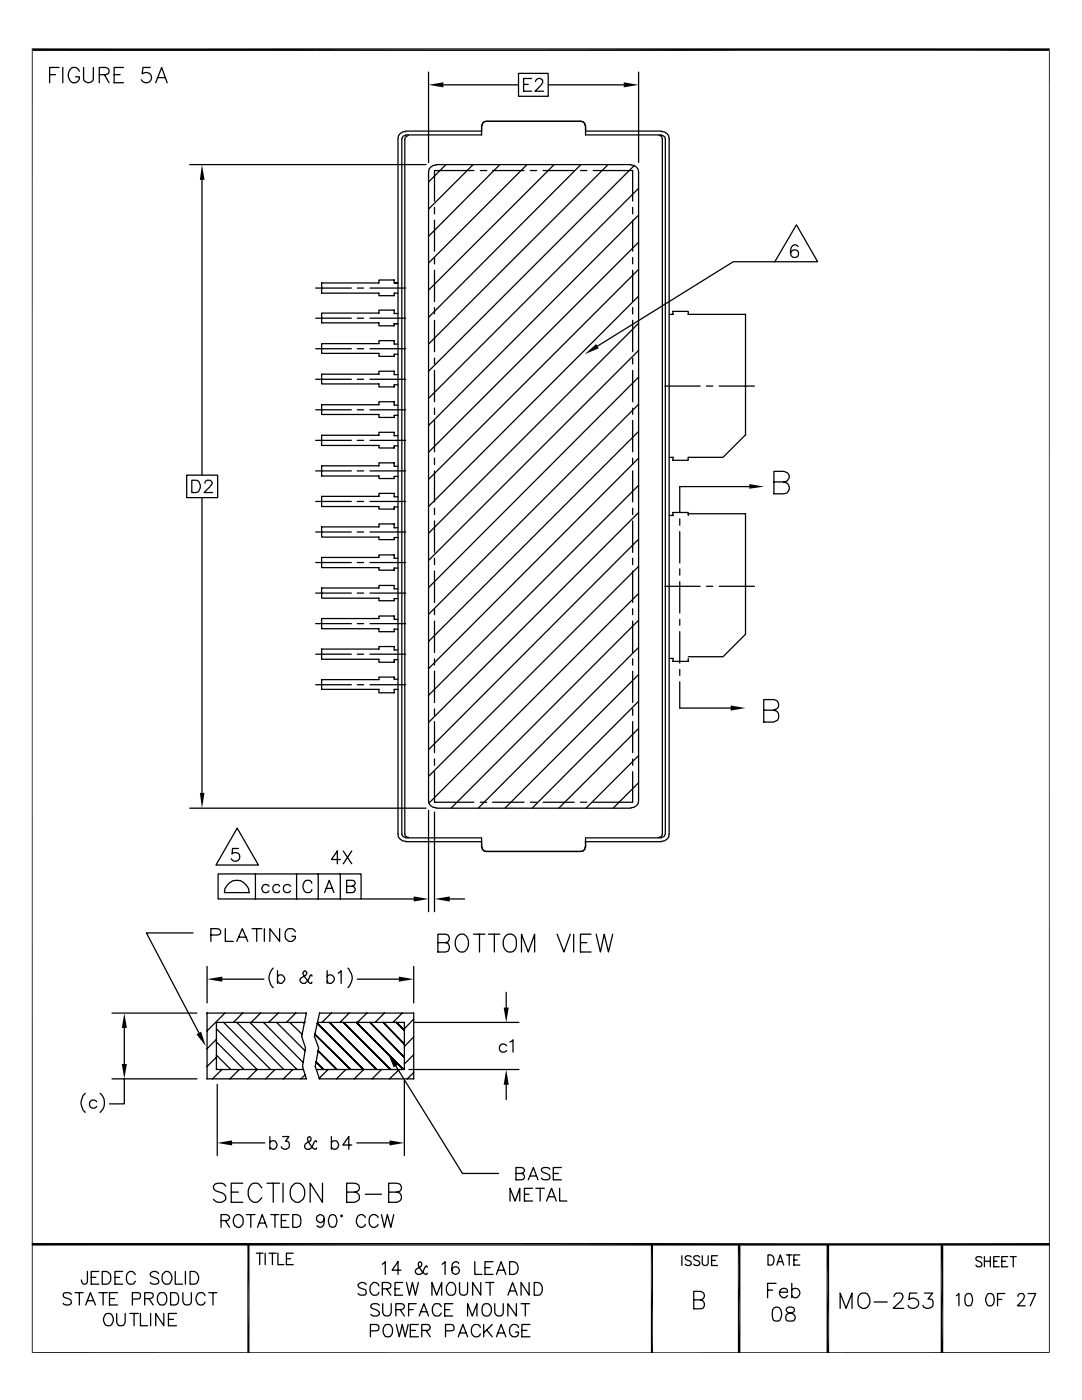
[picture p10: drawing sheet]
<svg xmlns="http://www.w3.org/2000/svg" width="216mm" height="279mm" viewBox="0 0 216 279" stroke-linecap="round" stroke-linejoin="round" font-family="sans-serif">
<g fill="none" stroke="#000" stroke-width=".25">
<path d="M9.9 14.9h1.2M11.8 13.5h-1.9v3M12.5 13.5v3M15.8 14.2a1.05 1.05 0 0 0-1-.8 1.05 1.05 0 0 0-1 .8 1.79 1.79 0 0 0 .7 2.3 1.07 1.07 0 0 0 1.3-1.2h-.7M16.7 13.5v2.2a.98 .98 0 0 0 1 .8 .98 .98 0 0 0 .9-.8v-2.2M19.8 14.9h1.3l.4-.2a.7 .7 0 0 0 0-1.1l-.4-.1h-1.3v3M20.8 14.9l1 1.6M22.8 14.9h1.2M24.6 13.5h-1.8v3h1.8M30 13.5h-1.5l-.1 1.2a1.08 1.08 0 0 1 1.6 0 1.08 1.08 0 0 1-.2 1.7 1.08 1.08 0 0 1-1.6-.5M31.1 16.5l1.2-3 1.1 3M31.5 15.5h1.4"/>
<path d="M85.5 14.4v18M88.5 16.9h15M103.5 14.6h5.9v4.6h-5.9zM104.5 16.8h.9M106.1 15.7h-1.6v2.5h1.6M106.8 16.3v-.1a.87 .87 0 0 1 1.1-.5 .62 .62 0 0 1 .3 .9l-1.4 1.6h1.7M109.4 16.9h15.1M127.4 14.4v18M37.8 32.9h47.2M40.3 35.9v58.9M80.9 26.2a1.45 1.45 0 0 0-1.5 1.5v138.8a1.45 1.45 0 0 0 1.5 1.4M80.9 27l-.5 .2-.2 .5v138.8l.1 .3 .6 .3"/>
<path d="M80.9 26.2h15.2M81.5 27l-.6 .4-.1 .5v138.6l.1 .3 .6 .3M87 32.9a1.45 1.45 0 0 0-1.5 1.5v125.4a1.45 1.45 0 0 0 1.5 1.4M87 32.9h38.9M89 32.9l-3.5 3.4M94.4 32.9l-8.9 8.8M94.6 34h-7.9v6.1M95.8 34h1.3M96.1 25.1v1.8h-15.2M96.2 25.1l.1-.5 .3-.3 .4-.1h18.9l.4 .1 .4 .3 .1 .5M98.3 34h6.3M99.7 32.9l-14.2 14.3"/>
<path d="M105.2 32.9l-19.7 19.6M105.8 34h1.3M108.4 34h6.2M110.6 32.9l-25.1 25M115.8 34h1.3M115.9 32.9l-30.4 30.4M116.8 25.1v1.8h15.2M116.8 26.2h15.2M118.4 34h7.8v6.1M121.3 32.9l-35.8 35.8M125.9 32.9a1.45 1.45 0 0 1 1.5 1.5v125.4a1.45 1.45 0 0 1-1.5 1.4M126.6 33l-41.1 41.1"/>
<path d="M127.4 37.6l-41.9 41.9M131.5 27l.5 .2 .2 .5v138.8l-.1 .3-.7 .3M132 26.2a1.45 1.45 0 0 1 1.5 1.5v138.8a1.45 1.45 0 0 1-1.5 1.4M132 27l.7 .3 .1 .4v138.8l-.3 .5-.5 .1M63 57.5h7.1M71.3 57.5h1.3M73.8 57.5h7.1M78.7 56.5h.7h-.7v-.6h-3.1v.6h-11.4v2h11.4v.5h3.1v-.5h.7M86.7 41.4v1.3M86.7 43.9v6.2M86.7 51.4v1.3M86.7 53.9v6.3"/>
<path d="M126.2 41.4v1.3M126.2 43.9v6.2M126.2 51.4v1.3M126.2 53.9v6.3M127.4 42.9l-41.9 42M127.4 48.3l-41.9 42M127.4 53.8l-41.9 41.9M127.4 59.1l-41.9 42M154.6 52.2h-8.3l-27.1 16.9M158.9 44.9l4.3 7.3h-8.6zM159.3 49.2a.76 .76 0 0 0-.8-.4 .76 .76 0 0 0-.6 .6 1.38 1.38 0 0 0 .6 2 .81 .81 0 0 0 .9-.8 .81 .81 0 0 0-.8-.8 .81 .81 0 0 0-.9 .7M63 75.7h7.1"/>
<path d="M63 69.6h7.1M63 63.5h7.1M71.3 75.7h1.3M71.3 69.6h1.3M71.3 63.5h1.3M73.8 75.7h7.1M73.8 69.6h7.1M73.8 63.5h7.1M79.4 62.6h-.7v-.7h-3.1v.6h-11.4v1.9h11.4v.6h3.1v-.4h.7M79.4 68.7h-.7v-.7h-3.1v.6h-11.4v1.9h11.4v.6h3.1v-.4h.7M79.4 74.8h-.7v-.7h-3.1v.6h-11.4v1.9h11.4v.6h3.1v-.4h.7M86.7 61.4v1.3"/>
<path d="M86.7 63.9v6.3M86.7 71.5v1.1M86.7 73.9v6.3M126.2 61.4v1.3M126.2 63.9v6.3M126.2 71.5v1.1M126.2 73.9v6.3M127.4 64.5l-41.9 41.9M127.4 69.9l-41.9 41.9M127.4 75.3l-41.9 42M132.7 77h7M133.5 62.7h.8v-.6h3v.6h11.5v24.1l-4.5 4.5h-7v.6h-3v-.6h-.8"/>
<path d="M141 77h1.2M143.5 77h7M37.3 94.8h6.1v4.5h-6.1zM38.3 95.8h.8a1.3 1.3 0 0 1 .9 1.3 1.3 1.3 0 0 1-.9 1.2h-.8zM40.3 99.3v58.9M40.9 96.4l.1-.3 .3-.3 .8 .1a.52 .52 0 0 1 .1 .9l-1.5 1.5h1.7M63 94h7.1M63 87.9h7.1M63 81.8h7.1M71.3 94h1.3M71.3 87.9h1.3M71.3 81.8h1.3"/>
<path d="M73.8 94h7.1M73.8 87.9h7.1M73.8 81.8h7.1M79.4 80.9h-.7v-.7h-3.1v.6h-11.4v1.9h11.4v.6h3.1v-.4h.7M79.4 87h-.7v-.7h-3.1v.6h-11.4v2h11.4v.5h3.1v-.4h.7M79.4 99.1h-.7v-.6h-3.1v.6h-11.4v2h11.4v.5h3.1v-.4h.7M79.4 93h-.7v-.6h-3.1v.6h-11.4v2h11.4v.5h3.1v-.4h.7M86.7 81.4v1.3M86.7 83.9v6.3M86.7 91.4v1.3M86.7 94v6.2M126.2 81.4v1.3"/>
<path d="M126.2 83.9v6.3M126.2 91.4v1.3M126.2 94v6.2M127.4 80.7l-41.9 41.9M127.4 86.1l-41.9 41.9M127.4 91.4l-41.9 42M127.4 96.9l-41.9 41.9M149.5 97.1h-13.9v5.2M154.4 96.2h2a1.15 1.15 0 0 0 1.1-1.3l-.4-.6-.7-.2h-2v4.5h2a1.18 1.18 0 0 0 1.1-.9 1.18 1.18 0 0 0-.4-1.3l-.7-.2M63 100.1h7.1M63 106.2h7.1M63 112.3h7.1"/>
<path d="M63 118.4h7.1M71.3 100.1h1.3M71.3 106.2h1.3M71.3 112.3h1.3M71.3 118.4h1.3M73.8 100.1h7.1M73.8 106.2h7.1M73.8 112.3h7.1M73.8 118.4h7.1M79.4 111.4h-.7v-.7h-3.1v.6h-11.4v2h11.4v.5h3.1v-.4h.7M79.4 105.3h-.7v-.7h-3.1v.6h-11.4v2h11.4v.5h3.1v-.4h.7M79.4 117.5h-.7v-.7h-3.1v.5h-11.4v2.1h11.4v.5h3.1v-.4h.7"/>
<path d="M86.7 101.4v1.3M86.7 104v6.2M86.7 111.4v1.3M86.7 114v6.2M126.2 101.4v1.3M126.2 104v6.2M126.2 111.4v1.3M126.2 114v6.2M127.4 102.3l-41.9 41.9M127.4 107.6l-41.9 42M127.4 113l-41.9 41.9M127.4 118.4l-41.8 41.9"/>
<path d="M132.7 117h7M133.5 102.9h.8v-.6h3v.6M135.6 103.5v1.3M135.6 106.1v6.3M135.6 113.5v1.3M135.6 116.1v6.2M137.3 102.5h11.5v24.1l-4.5 4.5h-7M141 117h1.2M143.5 117h7M63 124.5h7.1M63 130.6h7.1M63 136.7h7.1"/>
<path d="M71.3 124.5h1.3M71.3 130.6h1.3M71.3 136.7h1.3M73.8 124.5h7.1M73.8 130.6h7.1M73.8 136.7h7.1M79.4 129.7h-.7v-.7h-3.1v.5h-11.4v2.1h11.4v.6h3.1v-.5h.7M79.4 123.6h-.7v-.7h-3.1v.5h-11.4v2.1h11.4v.6h3.1v-.5h.7M79.4 135.6h-.7v-.5h-3.1v.5h-11.4v2h11.4v.7h3.1v-.7h.7M86.7 121.5v1.2M86.7 124v6.2M86.7 131.5v1.3"/>
<path d="M86.7 133.9v6.3M126.2 121.5v1.2M126.2 124v6.2M126.2 131.5v1.3M126.2 133.9v6.3M127.4 123.8l-37.4 37.5M127.4 129.2l-32 32.1M127.4 134.6l-26.6 26.7M127.4 140l-21.2 21.3M133.5 131.4h.8v.6h3v-.6M135.6 123.6v1.2M135.6 126.1v6.2"/>
<path d="M135.6 133.6v1.2M135.6 136.1v5.2h10.2M86.7 154v6.1h7.9M86.7 141.5v1.2M86.7 144v6.2M86.7 151.5v1.2M126.2 154v6.1h-7.8M126.2 141.5v1.2M126.2 144v6.2M126.2 151.5v1.2M127.4 145.4l-15.9 15.9M127.4 150.8l-10.5 10.5"/>
<path d="M127.4 156.2l-5.1 5.1M152.4 141.7h1.9l.6-.2a1.01 1.01 0 0 0 0-1.7l-.6-.2h-1.9v4.5h1.9l.6-.3a1.18 1.18 0 0 0 .5-1.2 1.18 1.18 0 0 0-1.1-.9M37.8 161.3h47.2M43.5 174.4h28.6v5h-28.6zM47.3 165.3l4.3 7.3h-8.5zM47.6 169.3h-1.2l-.1 1.1a.88 .88 0 0 1 1.3 .1 .88 .88 0 0 1-.2 1.3 .88 .88 0 0 1-1.3-.4M49.7 178.1a2.46 2.46 0 0 0-2.5-2.4 2.46 2.46 0 0 0-2.4 2.4h5M51 174.4v5M53.7 176.9a.8 .8 0 0 0-1.2-.2 .8 .8 0 0 0 0 1.2 .8 .8 0 0 0 1.2-.1M55.8 176.9a.76 .76 0 0 0-1.1-.1 .76 .76 0 0 0 0 1.1 .76 .76 0 0 0 1.1-.1M58 176.9a.8 .8 0 0 0-1.2-.2 .8 .8 0 0 0 0 1.2 .8 .8 0 0 0 1.2-.1M59.2 174.4v5"/>
<path d="M62.2 176.3a.83 .83 0 0 0-.8-.6 .83 .83 0 0 0-.8 .6 1.13 1.13 0 0 0 0 1.3 1.13 1.13 0 0 0 1.3 .5l.3-.6M63.5 174.4v5M64.8 178.1l.9-2.4 .9 2.4M65.1 177.3h1.2M67.9 171.5h-1.8l1.2-1.7v2.6M67.9 174.4v5M68.5 169.8l1.7 2.6M69.2 176.9h1.1a.74 .74 0 0 0 .6-.8l-.3-.3-1.4-.1v2.4h1.1a.64 .64 0 0 0 .4-1l-.1-.1-.3-.1M70.2 169.8l-1.7 2.6M72.1 179.4h10.4M80.9 167.2h15.2v1.9M80.9 168h15.2"/>
<path d="M85.5 161.7v20.2M86.7 162.1v19.8M87 161.3h38.9M89.7 179.4h3M95.8 160.1h1.3M96.2 169.1l.1 .4 .3 .3 .4 .1h18.9l.4-.1 .4-.3 .1-.4M98.3 160.1h6.3M105.8 160.1h1.3M108.4 160.1h6.2M115.8 160.1h1.3M116.8 168h15.2M132 167.2h-15.2v1.9"/>
<path d="M38.5 186.2h-9.3l10.5 20M41.3 192.9v7.3M42.1 186.6h1.2a.64 .64 0 0 0 .8-.6 .64 .64 0 0 0-.8-.7h-1.2v2.6M44.4 195.4h8.3M45 185.3v2.6h1.6M47.2 187.9l1.1-2.6 1.1 2.6M47.7 187h1.4M50.3 185.3h1.9M51.2 185.3v2.6M52.7 185.3v2.6M54.5 193.2a2.64 2.64 0 0 0 0 3.9M55.4 194.9a.79 .79 0 0 1 1.1-.2 .79 .79 0 0 1 .1 1.1l-.4 .5h-.4l-.4-.5"/>
<path d="M55.4 193.7v2.6M55.8 185.3v2.6l-2-2.6v2.6M58.9 185.9a1.12 1.12 0 0 0-1.4-.5 1.12 1.12 0 0 0-.6 1.5 1.06 1.06 0 0 0 .8 1 1.06 1.06 0 0 0 1.2-.6v-.4h-.6M62.2 194.8l-.1-.2h-.2a2.8 2.8 0 0 1-1 1.7 .87 .87 0 0 1-1-.6l.1-.5 1-.6 .2-.3v-.2l-.3-.4-.4 .4a4.3 4.3 0 0 0 1.4 2.2h.2l.1-.3M65.3 194.9a.82 .82 0 0 1 1.1-.1 .82 .82 0 0 1 .2 1.1 .82 .82 0 0 1-1.2 .2l-.1-.3M65.3 193.7v2.6M67.5 194.2l.6-.5v2.6M69.4 193.2a2.64 2.64 0 0 1 0 3.9M71.3 195.4h8.3M82.5 192.9v7.3M87.4 188.1h1.5l.5-.1 .3-.5-.3-.9-.5-.2h-1.5v3.6h1.5a.94 .94 0 0 0 .8-.9 .94 .94 0 0 0-.8-1M91.5 186.6l.4-.2a1.37 1.37 0 0 1 1.6 1.4 2.09 2.09 0 0 1-1 2.2 1.64 1.64 0 0 1-1.7-2.2l.4-.9z"/>
<path d="M94.5 186.4h2.3M95.7 186.4v3.6M97.5 186.4h2.2M98.6 186.4v3.6M101 198v3.1M101.1 186.6a1.27 1.27 0 0 1 1.3 0 1.27 1.27 0 0 1 .6 1.2 1.81 1.81 0 0 1-.9 2.2 1.64 1.64 0 0 1-1.7-2.2l.4-.9zM104.1 190v-3.6l1.3 3.6 1.3-3.6v3.6M111.2 186.4l1.3 3.6 1.3-3.6M114.5 186.4v3.6M115.8 188.1h1.3M117.9 186.4h-2.1v3.6h2.1M119 186.4l.8 3.6 .8-3.6 .8 3.6 .9-3.6"/>
<path d="M17 218.2a2.55 2.55 0 0 0 0 3.8M19.3 219.9a.8 .8 0 0 0-1.2-.2 .8 .8 0 0 0 0 1.2 .8 .8 0 0 0 1.2-.1M20 218.2a2.55 2.55 0 0 1 0 3.8M22.4 215.3h16.9M22.4 202.2h16.9M24.8 215.3v5h-3M24.8 205.1v7.2M41.3 202.2h19.8l-.9 4.6 .8 2.3-.6 3.8 .7 2.4h-19.8zM43.2 205.3l8.1 8.1-1.9 1.9M43.2 211l-1.9 1.9M43.2 207.4l-1.9 1.9M43.2 213.3l.1 .1"/>
<path d="M43.2 210.6l2.9 2.8M43.2 207.9l5.5 5.5M43.3 216.4v14.2M44.3 213.4l-1.9 1.9M44.6 204l9.4 9.4M44.9 202.2l-3.6 3.5M47.2 204l9.4 9.4M47.8 213.4l-1.9 1.9M48.4 202.2l-1.8 1.8M49.9 204l9.4 9.4M52 202.2l-1.9 1.8M52.6 204l7.9 8"/>
<path d="M54.9 213.4l-1.9 1.9M55.2 204l5.7 5.7M55.5 202.2l-1.9 1.8M57.8 204l2.5 2.4M58.4 213.4l-1.8 1.9M59 202.2l-1.9 1.8M60.5 204l.2 .2M60.7 204h.1M60.7 204h-17.5v9.4h17.3M60.9 214.5l-.9 .8M62.8 206.4l7.1 7M63.1 211.9l1.5 1.5"/>
<path d="M63.3 204h17.4v9.4h-17.5M63.3 204.2l9.3 9.2-1.9 1.9M63.5 209.7l3.7 3.7M63.8 202.2h18.7v13.1h-18.7l-.9-2.4 .7-3.8-.9-2.3zM65.4 213.4l-1.7 1.8M65.8 204l9.4 9.4M66.1 202.2l-1.8 1.8M68.5 204l9.4 9.4M69 213.4l-1.9 1.9M69.7 202.2l-1.9 1.8M71.1 204l9.4 9.4M73.2 202.2l-1.9 1.8"/>
<path d="M73.8 204l6.9 7M76.1 213.4l-1.8 1.9M76.5 204l4.2 4.4M76.7 202.2l-1.9 1.8M79 212.8l13.3 21.4h7.2M79.1 204l1.6 1.7M79.7 213.4l-2 1.9M80.3 202.2l-1.9 1.8M80.7 215.5v15.1M81.6 213.4h21.9M82.5 214l-1.2 1.3M82.5 210.5l-1.8 1.8"/>
<path d="M82.5 206.9l-1.8 2M82.5 203.4l-1.8 1.9M82.7 204h20.8M101 216.5v3M101.1 208.7a.8 .8 0 0 0-1.2-.1 .8 .8 0 0 0 0 1.2 .8 .8 0 0 0 1.2-.2M101.8 207.9l.6-.4v2.5M45 236.7a1.49 1.49 0 0 0-2.4 0 .91 .91 0 0 0 .7 1l1.1 .4a1.15 1.15 0 0 1 .6 1.3 1.49 1.49 0 0 1-2.4 0M46.1 237.9h1.5M46.3 228.1h6.5M48.4 236.1h-2.3v3.8h2.3M52.2 237.1a1.39 1.39 0 0 0-1.5-1 1.39 1.39 0 0 0-1.2 1.5 1.77 1.77 0 0 0 1.8 2.3l.9-.9M53.3 236.1h2.5"/>
<path d="M53.8 228a.75 .75 0 0 1 1.3 0 .85 .85 0 0 1 .1 .9 .85 .85 0 0 1-.8 .5l-.6-.4M53.8 226.8v2.6M54.5 236.1v3.8M56.4 226.8h1.3l-.7 1a.82 .82 0 0 1 .7 .9 .82 .82 0 0 1-1 .7l-.5-.3-.1-.2M56.5 236.1v3.8M58.3 236.7a1.39 1.39 0 0 1 1.5-.5 1.39 1.39 0 0 1 1 1.4 1.77 1.77 0 0 1-1.8 2.3 2.18 2.18 0 0 1-.7-3.2zM63.2 227.9v-.1l-.3-.1-.7 1.3-.5 .4h-.5a.66 .66 0 0 1-.2-1.1l.8-.5a.52 .52 0 0 0 .2-.8l-.3-.2-.2 .2a1.05 1.05 0 0 0 .2 1.2l.6 .8 .5 .4h.2l.2-.3M64.3 236.1v3.8l-2.4-3.8v3.8M66.1 228a.75 .75 0 0 1 1.3 0 .85 .85 0 0 1 .1 .9 .85 .85 0 0 1-.9 .5l-.5-.4M66.1 226.8v2.6M69.2 237.9h1.6l.5-.2a.8 .8 0 0 0 .4-.7 .8 .8 0 0 0-.4-.7l-.5-.2h-1.6v3.8h1.6a1.02 1.02 0 0 0 .9-1 1.02 1.02 0 0 0-.9-1M70.2 228.5h-1.8l1.2-1.7v2.6"/>
<path d="M71.2 228.1h6.5M72.9 238.3h3.2M77.6 237.9h1.6l.6-.2a.89 .89 0 0 0 0-1.4l-.6-.2h-1.6v3.8h1.6l.6-.2a1.04 1.04 0 0 0 0-1.6l-.6-.2M101.8 239.7v-2.5l1 2.5 .9-2.5v2.5M103 234.2h1l.5-.3a.52 .52 0 0 0-.1-.8l-1.4-.1v2.5l1.4-.1a.67 .67 0 0 0 0-1.1l-.4-.1M104.6 238.3h1M105.4 235.5l1-2.5 1 2.5M105.8 234.7h1.2M106.3 237.2h-1.7v2.5h1.7M106.9 237.2h1.7M107.8 237.2v2.5M109.1 239.7l1-2.5 .9 2.5"/>
<path d="M109.5 238.8h1.2M109.7 233.3a1.16 1.16 0 0 0-1.7 0 .6 .6 0 0 0 .5 .7 1.47 1.47 0 0 1 1.2 .8v.3a1.16 1.16 0 0 1-1.7 0M110.4 234.2h1M111.7 237.2v2.5h1.4M112 233h-1.6v2.5h1.6M14.2 258.3a1.08 1.08 0 0 0-1.6 0l.2 .6 1 .3a.61 .61 0 0 1 .4 .7 .61 .61 0 0 1-.6 .5l-.8-.1-.2-.2M15 258h1.6M15.8 258v2.4M17.4 253.7v2.3a.6 .6 0 0 1-.9 .2l-.2-.8M17.4 259.6h1.2M18.2 254.9h.9M19.7 253.7h-1.5v2.6h1.5"/>
<path d="M19.7 258h1.7M20.4 253.7h.9a1.35 1.35 0 0 1 .8 1.3 1.35 1.35 0 0 1-.8 1.3h-.9zM20.6 258v2.4M21.8 259.2h1.1M22.9 254.9h1M23.5 258h-1.7v2.4h1.7M24.5 253.7h-1.6v2.6h1.6M26.4 259.2h1.5l.1-.5-.1-.6-.5-.1h-1v2.4M27 254.3a.92 .92 0 0 0-1.1-.6 .92 .92 0 0 0-.7 1.1 1.08 1.08 0 0 0 .2 1.2 1.08 1.08 0 0 0 1.3 .2l.3-.5M28.9 259.2h1.1l.5-.3a.59 .59 0 0 0 0-.6 .59 .59 0 0 0-.5-.3h-1.1v2.4M29.7 259.2l.9 1.2M31.7 254.2a.93 .93 0 0 0-.9-.5 .93 .93 0 0 0-.8 .6l.2 .5 1 .3a.66 .66 0 0 1 .2 1.1 1.26 1.26 0 0 1-1.4-.3"/>
<path d="M31.8 258.1l.8-.1a1.42 1.42 0 0 1 0 2.4h-.5a1.5 1.5 0 0 1-.3-2.3zM32.4 254.3l.6-.6a1.35 1.35 0 0 1 1.3 1 1.35 1.35 0 0 1-.5 1.5l-.3 .1a1.24 1.24 0 0 1-1.1-.6 1.24 1.24 0 0 1 0-1.4zM34 258h.9a1.39 1.39 0 0 1 .6 2.1l-.6 .3h-.9zM35 253.7v2.6h1.4M36.5 258v1.8l.2 .3a.86 .86 0 0 0 .8 .3 .86 .86 0 0 0 .7-.6v-1.8M37 253.7v2.6M37.9 253.7h.9a1.36 1.36 0 0 1 .8 1.3 1.36 1.36 0 0 1-.8 1.3h-.9zM40.9 258.6a.83 .83 0 0 0-.8-.6 .83 .83 0 0 0-.8 .6 1.13 1.13 0 0 0-.1 1.3 1.13 1.13 0 0 0 1.4 .4l.3-.5M41.7 258h1.6M42.5 258v2.4M44.1 243.6h1.1a.6 .6 0 0 0 .4-.9l-.4-.3h-1.1v2.5M45 243.6l.8 1.3"/>
<path d="M46.8 242.7l.5-.3a1.12 1.12 0 0 1 1.2 .9 1.35 1.35 0 0 1-.7 1.6 1.34 1.34 0 0 1-1.2-.7 1.34 1.34 0 0 1 .2-1.5zM49.2 242.4h1.7M50 242.4v2.5M51.1 250.1h1.4M51.4 244.9l.9-2.5 1 2.5M51.7 244.1h1.2M51.8 250.1v2.3M52.9 250.1v2.3M53.7 250.1h1.4M54 242.4h1.6M54.4 250.1v2.3M54.9 242.4v2.5"/>
<path d="M55.5 250.1v2.3h1.1M56.1 243.6h1M57.1 251.2h.9M57.7 242.4h-1.6v2.5h1.6M58.4 242.4h.9a1.45 1.45 0 0 1 .6 2.2l-.6 .3h-.9zM58.5 250.1h-1.4v2.3h1.4M64.7 243.2a.77 .77 0 0 1-1 .8 .77 .77 0 0 1-.5-1.1 .77 .77 0 0 1 1.1-.3l.3 .1a2.48 2.48 0 0 1-.3 2.1 .73 .73 0 0 1-1.1-.2M65.9 242.6l.6-.2a1.39 1.39 0 0 1 .6 2l-.2 .4-.6 .1a1.39 1.39 0 0 1-.6-2zM68 242.6h.3l-.1 .2h-.1zM72.9 243l-.1-.3-.5-.3a1.27 1.27 0 0 0-1.2 1.3 1.27 1.27 0 0 0 1.2 1.2l.5-.3 .1-.3M73.1 256.4a.86 .86 0 0 0-.9-.5 .86 .86 0 0 0-.7 .7l.2 .4 1.2 .4a.83 .83 0 0 1 0 1 1.26 1.26 0 0 1-1.4-.3M75.4 243v-.3l-.6-.3a1.01 1.01 0 0 0-1.1 .9 1.35 1.35 0 0 0 .6 1.6h.5l.6-.3v-.3"/>
<path d="M75.6 256.6a.93 .93 0 0 0-1.1-.7 1.48 1.48 0 0 0 0 2.6l.8-.1 .3-.5M76.1 242.4l.6 2.5 .6-2.5 .7 2.5 .6-2.5M76.3 252.3l.6-.5v2.5M76.3 257.2h1.1l.5-.2v-.8l-.5-.3h-1.1v2.6M77.1 257.2l.9 1.3M78.8 257.2h1M80 253.5h-1.8l1.2-1.7v2.5M80.3 255.9h-1.5v2.6h1.5M81.1 255.9l.6 2.6 .6-2.6 .6 2.6 .6-2.6M85.3 252.9l-.3-.3-.7 1.4-.5 .3a.84 .84 0 0 1-.9-.5v-.2l.2-.4 .8-.4a.58 .58 0 0 0-.1-1l-.2 .2a1.05 1.05 0 0 0 .2 1.2l.6 .8 .5 .3h.2l.2-.2M86.2 258.5v-2.6l.9 2.6 1-2.6v2.6M88.2 252.3l.6-.5v2.5"/>
<path d="M89.5 256.1l.2-.2a1.16 1.16 0 0 1 1.2 1.7 .93 .93 0 0 1-.4 .8 .93 .93 0 0 1-1 0 1.68 1.68 0 0 1 0-2.3zM91.5 252.1l-.1-.1a.74 .74 0 0 0-1.1 .3l-.1 1.2a.86 .86 0 0 0 .7 .8 .79 .79 0 0 0 .8-.5 .79 .79 0 0 0-.3-.9 .81 .81 0 0 0-1.2 .6M91.7 255.9v1.9a.81 .81 0 0 0 .8 .7 .81 .81 0 0 0 .8-.7v-1.9M94.7 251.8v2.5h1.5M95.9 255.9v2.6l-1.6-2.6v2.6M96.8 253h1M96.9 255.9h1.7M97.8 255.9v2.6M98.4 251.8h-1.6v2.5h1.6M99.1 254.3l.9-2.5 .9 2.5M99.4 253.5h1.2M101.3 258.5l1-2.6 .9 2.6"/>
<path d="M101.7 251.8h.8a1.36 1.36 0 0 1 .9 1.3 1.36 1.36 0 0 1-.9 1.2h-.8zM101.7 257.6h1.2M105.6 255.9v2.6l-1.6-2.6v2.6M106.6 255.9h.8a1.5 1.5 0 0 1 .4 2.5l-1.2 .1zM136.1 250.6v2M137.9 250.9a.67 .67 0 0 0-.6-.3 .67 .67 0 0 0-.6 .4l.2 .4 .7 .2a.48 .48 0 0 1 .3 .5 .48 .48 0 0 1-.4 .5l-.6-.1-.2-.2M138.4 259.4h1.4a.85 .85 0 0 0 .8-.8 .85 .85 0 0 0-.8-.9h-1.4v3.5l1.8-.1a.95 .95 0 0 0 .4-1 .95 .95 0 0 0-.8-.7M139.6 250.9a.67 .67 0 0 0-.6-.3 .67 .67 0 0 0-.6 .4l.2 .4 .7 .2a.48 .48 0 0 1 .3 .5 .48 .48 0 0 1-.4 .5l-.6-.1-.2-.2M140.1 250.6v1.5a.6 .6 0 0 0 .6 .5 .6 .6 0 0 0 .6-.5v-1.5M142 251.5h.7M143.2 250.6h-1.2v2h1.2M153.2 257.5h1"/>
<path d="M153.2 250.4a1.06 1.06 0 0 1 1.3 .8 1.06 1.06 0 0 1-.7 1.3h-.6zM154.9 256.1h-1.7v2.9M155 252.5l.7-2.1 .7 2.1M155.3 251.8h.8M155.5 257.9h1.6a.6 .6 0 0 0-.5-.8 .91 .91 0 0 0-1 1.2 .91 .91 0 0 0 1.5 .3M156.9 250.4h1.2M157.5 250.4v2.1M158 257.5a.9 .9 0 0 1 1.3-.1 .9 .9 0 0 1 0 1.3 .9 .9 0 0 1-1.3-.1M158 256.1v2.9M158.4 251.5h.7M159.6 250.4h-1.2v2.1h1.2M171.8 258.1a1.19 1.19 0 0 1 1.8 1.1 1.34 1.34 0 0 1-.4 1.5 1.34 1.34 0 0 1-1.4 .2 1.86 1.86 0 0 1 0-2.8z"/>
<path d="M174.4 259.8h2.6M178.4 258.7a.74 .74 0 0 1 .6-.6h.9a1.04 1.04 0 0 1-.2 1.6l-1.5 1.4h2.1M183 258.1h-1.5l-.1 1.2a1.13 1.13 0 0 1 1.4 0 1.13 1.13 0 0 1 .3 1.4 1.16 1.16 0 0 1-1.9-.2M184.5 258.1h1.6l-.9 1.1 .7 .1a1.08 1.08 0 0 1-.2 1.7 1.08 1.08 0 0 1-1.6-.5M190.8 258.6l.5-.5v2.5M192.9 258.2a.71 .71 0 0 1 1 .4 1.99 1.99 0 0 1-.2 1.9 .78 .78 0 0 1-1.1-.3 2.35 2.35 0 0 1 .3-2zM195.9 251a.65 .65 0 0 0-.7-.2 .65 .65 0 0 0-.5 .5l.2 .2a1.01 1.01 0 0 1 1 1 .67 .67 0 0 1-1.2 0M196.4 250.8v2M196.4 251.7h1.2M197.1 258.2a.85 .85 0 0 1 .9 .1 .85 .85 0 0 1 .4 .8 1.41 1.41 0 0 1-.6 1.5h-.4a1.5 1.5 0 0 1-.3-2.4zM197.6 250.8v2M198.3 251.7h.7"/>
<path d="M199.1 259.3h.8M199.4 250.8h-1.1v2h1.1M199.9 251.7h.8M200.5 258.1h-1.4v2.5M201.1 250.8h-1.2v2h1.2M201.6 250.8h1.2M202.2 250.8v2M203.1 258.7l.1-.3a.74 .74 0 0 1 1-.2l.1 .2a.91 .91 0 0 1-.2 1l-1.1 1.2h1.6M205.1 258.1h1.6l-1.1 2.5M17.1 260.4l.9-2.4 1 2.4M20.9 262.5a.95 .95 0 0 1 1.1-.3 .95 .95 0 0 1 .6 .9 1.12 1.12 0 0 1-.2 1.1 1.12 1.12 0 0 1-1.2 .3 1.5 1.5 0 0 1-.3-2zM23.3 262.1v1.8l.2 .3a.86 .86 0 0 0 .8 .4 .86 .86 0 0 0 .7-.7v-1.8"/>
<path d="M25.9 262.1h1.7M26.8 262.1v2.5M28 262.1v2.5h1.5M30.1 262.1v2.5M32.7 262.1v2.5l-1.6-2.5v2.5M33.6 263.3h1M35.2 262.1h-1.6v2.5h1.6M73.9 265.6l1.5-.1a.66 .66 0 0 0 .2-.7 .66 .66 0 0 0-.6-.5h-1.1v2.5M75.7 260.5a1.16 1.16 0 0 0-1.7 0 .5 .5 0 0 0 .5 .7 1.47 1.47 0 0 1 1.2 .8v.3a1.16 1.16 0 0 1-1.7 0M76.4 260.2v1.8l.1 .3a.86 .86 0 0 0 .9 .3 .86 .86 0 0 0 .7-.6v-1.8M76.9 264.4l.7-.1a1.42 1.42 0 0 1 0 2.5h-.5a1.5 1.5 0 0 1-.2-2.4zM79 261.4h1.1a.74 .74 0 0 0 .6-.8l-.3-.3-1.4-.1v2.4"/>
<path d="M79.1 264.3l.6 2.5 .6-2.5 .6 2.5 .5-2.5M79.8 261.4l.9 1.2M81.5 261.4h1M81.9 265.5h1M83.1 260.2h-1.6v2.4M83.5 264.3h-1.6v2.5h1.6M83.7 262.6l.9-2.4 .9 2.4M84 261.8h1.2M84.2 265.5h1.1a.59 .59 0 0 0 .6-.6 .59 .59 0 0 0-.6-.6h-1.1v2.5M85 265.5l.9 1.3M88.1 260.8l-.4-.5-.7-.1a1.42 1.42 0 0 0 0 2.4h.7l.4-.6M88.7 261.4h1"/>
<path d="M88.9 265.6l1.4-.1a.66 .66 0 0 0 .3-.7 .66 .66 0 0 0-.6-.5h-1.1v2.5M90.3 260.2h-1.6v2.4h1.6M91.4 266.8l1-2.5 .9 2.5M91.8 266h1.2M93.3 262.6v-2.4l.9 2.4 1-2.4v2.4M95.8 264.9a.91 .91 0 0 0-1-.6 .91 .91 0 0 0-.7 1 1.12 1.12 0 0 0 .2 1.1 1.12 1.12 0 0 0 1.2 .3l.3-.5M96.4 260.5a.94 .94 0 0 1 1-.3 .94 .94 0 0 1 .6 .9 1.12 1.12 0 0 1-.2 1.2 1.12 1.12 0 0 1-1.2 .3 1.8 1.8 0 0 1-.2-2.1zM96.5 264.3v2.5M97.1 265.4l1.1 1.4M98.2 264.3l-1.7 1.7M98.7 260.2v1.8a.87 .87 0 0 0 .9 .6 .87 .87 0 0 0 .8-.6v-1.8M99.1 266.8l.9-2.5 .9 2.5"/>
<path d="M99.4 266h1.2M103 260.2v2.4l-1.7-2.4v2.4M103.5 264.9a.91 .91 0 0 0-1.1-.6 .91 .91 0 0 0-.7 1 1.12 1.12 0 0 0 .2 1.1 1.12 1.12 0 0 0 1.2 .3l.3-.3 .1-.5h-.6M104 260.2h1.7M104.1 265.5h1.1M104.8 260.2v2.4M105.7 264.3h-1.6v2.5h1.6M154.4 261a.9 .9 0 0 1 1.4 .4 2.23 2.23 0 0 1-.3 2.2 1.02 1.02 0 0 1-1.3-.5 2.75 2.75 0 0 1 .2-2.1zM157.1 261a.54 .54 0 0 0-.2 .6 .54 .54 0 0 0 .4 .4 1.03 1.03 0 0 1 1.1 .4 1.03 1.03 0 0 1 0 1.2 1.17 1.17 0 0 1-1.6-.5 .86 .86 0 0 1 .8-1.1l.8-.2v-.8l-.4-.1h-.6zM167.6 261.1v-3l1.2 3 1.2-3v3"/>
</g>
<g fill="#000">
<path d="M6.3 9.7l.2 .5zM85.5 16.9l3-.5v1zM124.5 16.4l2.9 .5-2.9 .5zM6.3 9.7l203 .5h-202.8zM209.5 9.7l-.2 .5zM6.3 9.7h203.2l-.2 .5zM40.3 32.9l.5 3h-.9zM116.7 70.7l2.3-2 .5 .8zM149.5 96.6l3 .5-3 .4zM39.9 158.2h.9l-.5 3.1zM145.8 140.8l3 .5-3 .5zM82.5 178.9l3 .5-3 .5z"/>
<path d="M86.7 179.4l3-.5v1zM41.3 195.4l3.1-.5v1zM79.6 194.9l2.9 .5-2.9 .5zM24.8 202.2l.5 2.9h-1zM24.3 212.3h1l-.5 3zM39.2 206.4l.9-.5 1 2.9zM77.4 210.2l2 2.3-.8 .5zM100.5 201.1h1l-.5 2.9zM101 213.4l.5 3.1h-1zM43.3 228.1l3-.5v1zM77.7 227.6l3 .5-3 .5zM164.9 248.3l.5 21.7h-.5z"/>
<path d="M164.9 248.3h.5v21.7zM6.3 248.6l203.2-.5v.5zM6.3 248.1h203.2l-203.2 .5zM147.2 248.5l.5 21.5h-.5zM147.2 248.5h.5v21.5zM187.7 248.5l.5 21.5h-.5zM187.7 248.5h.5v21.5z"/>
</g>
<path d="M6.4 9.9v260.1M209.4 9.9v260.1M6.3 269.9h203.2" fill="none" stroke="#000" stroke-width=".2"/>
<path d="M49.6 248.3v21.7M130.1 248.3v21.7" fill="none" stroke="#000" stroke-width=".42"/>
</svg>
